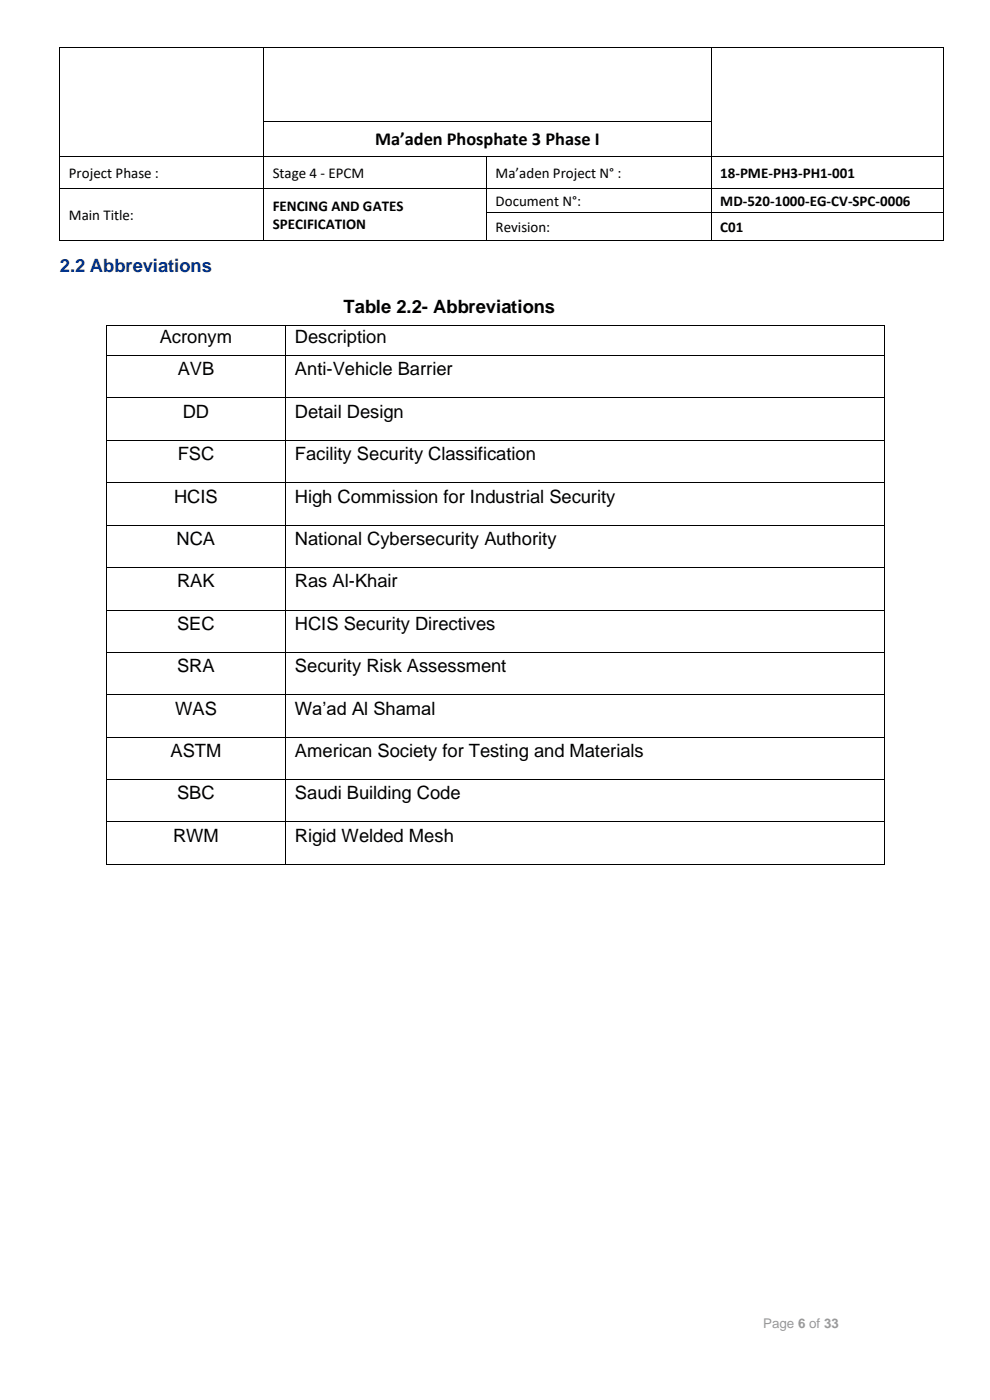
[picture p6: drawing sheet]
<svg xmlns="http://www.w3.org/2000/svg" width="210mm" height="297mm" viewBox="0 0 210 297" stroke-linecap="round" stroke-linejoin="round" font-family="sans-serif">
<defs><g id="words">
<g font-size="3.9">
<text x="79.6" y="30.9">Ma’aden Phosphate 3 Phase I</text>
<text x="72.8" y="66.3">Table 2.2- Abbreviations</text>
<text x="33.9" y="72.7">Acronym</text>
<text x="62.5" y="72.7">Description</text>
<text x="37.7" y="79.6">AVB</text>
<text x="62.5" y="79.6">Anti-Vehicle Barrier</text>
<text x="38.7" y="88.7">DD</text>
<text x="62.5" y="88.7">Detail Design</text>
<text x="37.7" y="97.6">FSC</text>
<text x="62.5" y="97.6">Facility Security Classification</text>
<text x="36.9" y="106.7">HCIS</text>
<text x="62.5" y="106.7">High Commission for Industrial Security</text>
<text x="37.4" y="115.6">NCA</text>
<text x="62.5" y="115.6">National Cybersecurity Authority</text>
<text x="37.6" y="124.6">RAK</text>
<text x="62.5" y="124.6">Ras Al-Khair</text>
<text x="37.6" y="133.6">SEC</text>
<text x="62.5" y="133.6">HCIS Security Directives</text>
<text x="37.6" y="142.6">SRA</text>
<text x="62.5" y="142.6">Security Risk Assessment</text>
<text x="37.1" y="151.6">WAS</text>
<text x="62.5" y="151.6">Wa’ad Al Shamal</text>
<text x="36.2" y="160.6">ASTM</text>
<text x="62.5" y="160.6">American Society for Testing and Materials</text>
<text x="37.6" y="169.6">SBC</text>
<text x="62.5" y="169.6">Saudi Building Code</text>
<text x="36.7" y="178.6">RWM</text>
<text x="62.5" y="178.6">Rigid Welded Mesh</text>
</g>
<text font-size="3.9" fill="#00338d" x="12.7" y="57.7">2.2 Abbreviations</text>
<g font-size="3.2">
<text x="14.6" y="37.7">Project Phase :</text>
<text x="57.8" y="37.7">Stage 4 - EPCM</text>
<text x="105.1" y="37.7">Ma’aden Project N° :</text>
<text x="152.7" y="37.7">18-PME-PH3-PH1-001</text>
<text x="14.6" y="46.7">Main Title:</text>
<text x="57.8" y="44.7">FENCING AND GATES</text>
<text x="105.1" y="43.7">Document N°:</text>
<text x="152.7" y="43.7">MD-520-1000-EG-CV-SPC-0006</text>
<text x="57.8" y="48.6">SPECIFICATION</text>
<text x="105.1" y="49.2">Revision:</text>
<text x="152.7" y="49.2">C01</text>
</g>
<text font-size="2.8" fill="#999" x="161.8" y="281.8">Page 6 of 33</text>
</g></defs>
<g fill="#000">
<path d="M12.6 9.9h.2v.2h-.2z" fill-rule="evenodd"/>
<path d="M12.6 9.9h.2v.2h-.2z" fill-rule="evenodd"/>
<path d="M55.8 9.9h.2v.2h-.2z" fill-rule="evenodd"/>
<path d="M150.8 9.9h.2v.2h-.2z" fill-rule="evenodd"/>
<path d="M200 9.9h.2v.2h-.2z" fill-rule="evenodd"/>
<path d="M200 9.9h.2v.2h-.2z" fill-rule="evenodd"/>
<path d="M12.6 25.8h.2v.2h-.2z" fill-rule="evenodd"/>
<path d="M12.6 33.1h.2v.2h-.2z" fill-rule="evenodd"/>
<path d="M55.8 25.8h.2v.2h-.2z" fill-rule="evenodd"/>
<path d="M55.8 33.1h.2v.2h-.2z" fill-rule="evenodd"/>
<path d="M103.1 33.1h.2v.2h-.2z" fill-rule="evenodd"/>
<path d="M150.8 25.8h.2v.2h-.2z" fill-rule="evenodd"/>
<path d="M150.8 33.1h.2v.2h-.2z" fill-rule="evenodd"/>
<path d="M200 25.8h.2v.2h-.2z" fill-rule="evenodd"/>
<path d="M200 33.1h.2v.2h-.2z" fill-rule="evenodd"/>
<path d="M12.6 39.9h.2v.2h-.2z" fill-rule="evenodd"/>
<path d="M12.6 45h.2v.2h-.2z" fill-rule="evenodd"/>
<path d="M12.6 51h.2v.2h-.2z" fill-rule="evenodd"/>
<path d="M12.6 51h.2v.2h-.2z" fill-rule="evenodd"/>
<path d="M55.8 39.9h.2v.2h-.2z" fill-rule="evenodd"/>
<path d="M55.8 45h.2v.2h-.2z" fill-rule="evenodd"/>
<path d="M55.8 51h.2v.2h-.2z" fill-rule="evenodd"/>
<path d="M103.1 39.9h.2v.2h-.2z" fill-rule="evenodd"/>
<path d="M103.1 45h.2v.2h-.2z" fill-rule="evenodd"/>
<path d="M103.1 51h.2v.2h-.2z" fill-rule="evenodd"/>
<path d="M150.8 39.9h.2v.2h-.2z" fill-rule="evenodd"/>
<path d="M150.8 45h.2v.2h-.2z" fill-rule="evenodd"/>
<path d="M150.8 51h.2v.2h-.2z" fill-rule="evenodd"/>
<path d="M200 39.9h.2v.2h-.2z" fill-rule="evenodd"/>
<path d="M200 45h.2v.2h-.2z" fill-rule="evenodd"/>
<path d="M200 51h.2v.2h-.2z" fill-rule="evenodd"/>
<path d="M200 51h.2v.2h-.2z" fill-rule="evenodd"/>
<path d="M22.5 68.9h.2v.2h-.2z" fill-rule="evenodd"/>
<path d="M22.5 68.9h.2v.2h-.2z" fill-rule="evenodd"/>
<path d="M22.5 75.4h.2v.1h-.2z" fill-rule="evenodd"/>
<path d="M60.5 68.9h.2v.2h-.2z" fill-rule="evenodd"/>
<path d="M60.5 75.4h.2v.1h-.2z" fill-rule="evenodd"/>
<path d="M187.4 68.9h.2v.2h-.2z" fill-rule="evenodd"/>
<path d="M187.4 68.9h.2v.2h-.2z" fill-rule="evenodd"/>
<path d="M187.4 75.4h.2v.1h-.2z" fill-rule="evenodd"/>
<path d="M22.5 84.3h.2v.2h-.2z" fill-rule="evenodd"/>
<path d="M22.5 93.4h.2v.1h-.2z" fill-rule="evenodd"/>
<path d="M60.5 84.3h.2v.2h-.2z" fill-rule="evenodd"/>
<path d="M60.5 93.4h.2v.1h-.2z" fill-rule="evenodd"/>
<path d="M187.4 84.3h.2v.2h-.2z" fill-rule="evenodd"/>
<path d="M187.4 93.4h.2v.1h-.2z" fill-rule="evenodd"/>
<path d="M22.5 102.3h.2v.2h-.2z" fill-rule="evenodd"/>
<path d="M22.5 111.4h.2v.1h-.2z" fill-rule="evenodd"/>
<path d="M60.5 102.3h.2v.2h-.2z" fill-rule="evenodd"/>
<path d="M60.5 111.4h.2v.1h-.2z" fill-rule="evenodd"/>
<path d="M187.4 102.3h.2v.2h-.2z" fill-rule="evenodd"/>
<path d="M187.4 111.4h.2v.1h-.2z" fill-rule="evenodd"/>
<path d="M22.5 120.3h.2v.2h-.2z" fill-rule="evenodd"/>
<path d="M22.5 129.3h.2v.2h-.2z" fill-rule="evenodd"/>
<path d="M22.5 138.3h.2v.2h-.2z" fill-rule="evenodd"/>
<path d="M60.5 120.3h.2v.2h-.2z" fill-rule="evenodd"/>
<path d="M60.5 129.3h.2v.2h-.2z" fill-rule="evenodd"/>
<path d="M60.5 138.3h.2v.2h-.2z" fill-rule="evenodd"/>
<path d="M187.4 120.3h.2v.2h-.2z" fill-rule="evenodd"/>
<path d="M187.4 129.3h.2v.2h-.2z" fill-rule="evenodd"/>
<path d="M187.4 138.3h.2v.2h-.2z" fill-rule="evenodd"/>
<path d="M22.5 147.3h.2v.2h-.2z" fill-rule="evenodd"/>
<path d="M22.5 156.3h.2v.2h-.2z" fill-rule="evenodd"/>
<path d="M60.5 147.3h.2v.2h-.2z" fill-rule="evenodd"/>
<path d="M60.5 156.3h.2v.2h-.2z" fill-rule="evenodd"/>
<path d="M187.4 147.3h.2v.2h-.2z" fill-rule="evenodd"/>
<path d="M187.4 156.3h.2v.2h-.2z" fill-rule="evenodd"/>
<path d="M22.5 165.3h.2v.2h-.2z" fill-rule="evenodd"/>
<path d="M22.5 174.3h.2v.2h-.2z" fill-rule="evenodd"/>
<path d="M60.5 165.3h.2v.2h-.2z" fill-rule="evenodd"/>
<path d="M60.5 174.3h.2v.2h-.2z" fill-rule="evenodd"/>
<path d="M187.4 165.3h.2v.2h-.2z" fill-rule="evenodd"/>
<path d="M187.4 174.3h.2v.2h-.2z" fill-rule="evenodd"/>
<path d="M22.5 183.3h.2v.2h-.2z" fill-rule="evenodd"/>
<path d="M22.5 183.3h.2v.2h-.2z" fill-rule="evenodd"/>
<path d="M60.5 183.3h.2v.2h-.2z" fill-rule="evenodd"/>
<path d="M187.4 183.3h.2v.2h-.2z" fill-rule="evenodd"/>
<path d="M187.4 183.3h.2v.2h-.2z" fill-rule="evenodd"/>
</g>
<g fill="none" stroke="#000" stroke-width=".21">
<path d="M12.7 10.1v15.7M12.8 10h43M55.9 10.1v15.7M56 10h94.8M150.9 10.1v15.7M151 10h49M200.1 10.1v15.7M12.7 25.9v7.2M12.7 33.3v6.6M12.8 33.2h43M55.9 25.9v7.2M55.9 33.3v6.6"/>
<path d="M56 25.9h94.8M56 33.2h47.1M103.2 33.3v6.6M103.3 33.2h47.5M150.9 25.9v7.2M150.9 33.3v6.6M151 33.2h49M200.1 25.9v7.2M200.1 33.3v6.6M12.7 40.1v4.9M12.7 45.2v5.8M12.8 40h43"/>
<path d="M12.8 51.1h43M55.9 40.1v4.9M55.9 45.2v5.8M56 40h47.1M56 51.1h47.1M103.2 40.1v4.9M103.2 45.2v5.8M103.3 40h47.5M103.3 45.1h47.5M103.3 51.1h47.5M150.9 40.1v4.9M150.9 45.2v5.8"/>
<path d="M151 40h49M151 45.1h49M151 51.1h49M200.1 40.1v4.9M200.1 45.2v5.8M22.6 69.1v6.3M22.6 75.5v8.8M22.7 69h37.8M22.7 75.4h37.8M60.6 69.1v6.3M60.6 75.5v8.8M60.7 69h126.7"/>
<path d="M60.7 75.4h126.7M187.5 69.1v6.3M187.5 75.5v8.8M22.6 84.5v8.9M22.6 93.5v8.8M22.7 84.4h37.8M22.7 93.4h37.8M60.6 84.5v8.9M60.6 93.5v8.8M60.7 84.4h126.7M60.7 93.4h126.7M187.5 84.5v8.9"/>
<path d="M187.5 93.5v8.8M22.6 102.5v8.9M22.6 111.5v8.8M22.7 102.4h37.8M22.7 111.4h37.8M60.6 102.5v8.9M60.6 111.5v8.8M60.7 102.4h126.7M60.7 111.4h126.7M187.5 102.5v8.9M187.5 111.5v8.8M22.6 120.5v8.8"/>
<path d="M22.6 129.5v8.8M22.6 138.5v8.8M22.7 120.4h37.8M22.7 129.4h37.8M22.7 138.4h37.8M60.6 120.5v8.8M60.6 129.5v8.8M60.6 138.5v8.8M60.7 120.4h126.7M60.7 129.4h126.7M60.7 138.4h126.7M187.5 120.5v8.8"/>
<path d="M187.5 129.5v8.8M187.5 138.5v8.8M22.6 147.5v8.8M22.6 156.5v8.8M22.7 147.4h37.8M22.7 156.4h37.8M60.6 147.5v8.8M60.6 156.5v8.8M60.7 147.4h126.7M60.7 156.4h126.7M187.5 147.5v8.8M187.5 156.5v8.8"/>
<path d="M22.6 165.5v8.8M22.6 174.5v8.8M22.7 165.4h37.8M22.7 174.4h37.8M60.6 165.5v8.8M60.6 174.5v8.8M60.7 165.4h126.7M60.7 174.4h126.7M187.5 165.5v8.8M187.5 174.5v8.8M22.7 183.4h37.8M60.7 183.4h126.7"/>
</g>
<use href="#words"/>
</svg>
